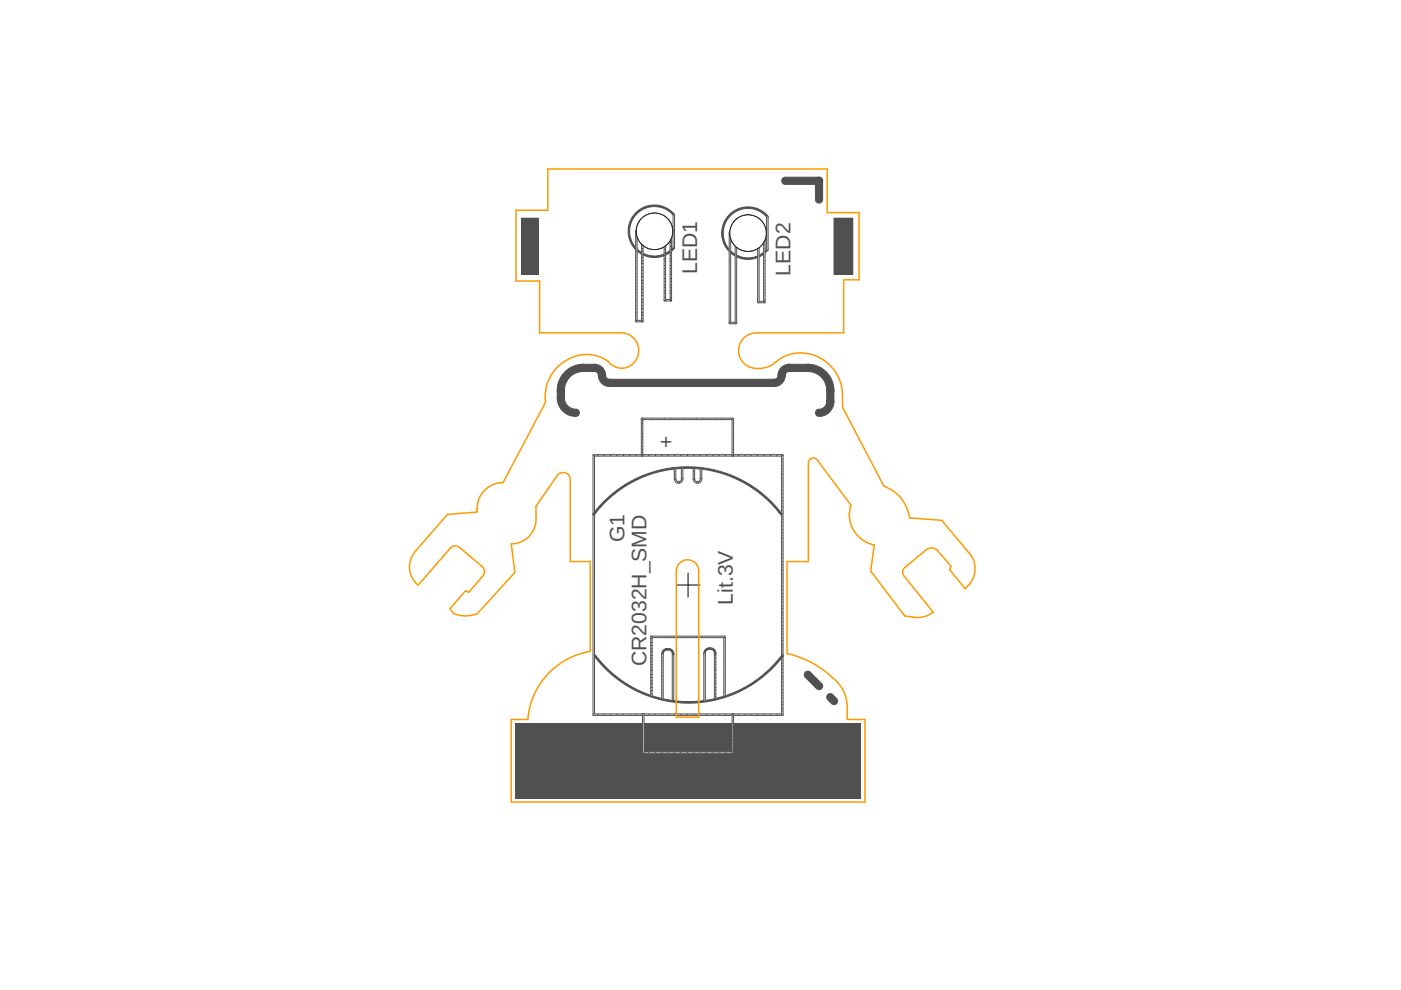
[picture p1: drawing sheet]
<svg xmlns="http://www.w3.org/2000/svg" width="297mm" height="210mm" viewBox="0 0 297 210" stroke-linecap="round" stroke-linejoin="round" font-family="sans-serif">
<defs><g id="words">
<g font-size="4.5" fill="#505050">
<text x="147.8" y="58" transform="rotate(-90 147.8 58)">LED1</text>
<text x="167.6" y="58.4" transform="rotate(-90 167.6 58.4)">LED2</text>
<text x="142.7" y="94.9" transform="rotate(-90 142.7 94.9)">+</text>
<text x="132.4" y="114.9" transform="rotate(-90 132.4 114.9)">G1</text>
<text x="155.4" y="128.2" transform="rotate(-90 155.4 128.2)">Lit.3V</text>
<text x="137.1" y="141.3" transform="rotate(-90 137.1 141.3)">CR2032H_SMD</text>
</g>
</g></defs>
<g fill="#505050" stroke="#505050" stroke-width=".21">
<path d="M109.4 153.4h73v15.9h-73z"/>
<path d="M170.7 142.6l.5-.3 .5 .2 2.6 2.5a.77 .77 0 0 1-.1 1 .77 .77 0 0 1-1 .1l-2.5-2.6-.2-.3z"/>
<path d="M175.4 147.4l.4-.3h.5l1.1 1.1a.77 .77 0 0 1 0 1 .77 .77 0 0 1-1 0l-1.1-1.1z"/>
<path d="M173 37.9a.77 .77 0 0 1 .8-.3 .77 .77 0 0 1 .6 .6v4.2a.77 .77 0 0 1-.7 .7 .77 .77 0 0 1-.8-.7v-4.2z"/>
<path d="M165.9 37.9l.5-.3h7.4a.77 .77 0 0 1 .6 .7 .77 .77 0 0 1-.6 .8h-7.4a.76 .76 0 0 1-.5-1.2z"/>
<path d="M176.8 46.3h4v11.9h-4z"/>
<path d="M110.6 46.3h3.5v11.9h-3.5z"/>
<path d="M175.4 82.3a.77 .77 0 0 1 .8-.3 .77 .77 0 0 1 .6 .7v2.6a.77 .77 0 0 1-.8 .6 .77 .77 0 0 1-.7-.6v-2.6z"/>
<path d="M166.7 77.5l.5-.3h4.2a.77 .77 0 0 1 .6 .8 .77 .77 0 0 1-.6 .8h-4.2a.76 .76 0 0 1-.5-1.3z"/>
<path d="M128.6 80.7l.5-.3h35.1a.77 .77 0 0 1 .7 .8 .77 .77 0 0 1-.7 .7h-35.1a.76 .76 0 0 1-.5-1.2z"/>
<path d="M123.1 77.5l.5-.3h2.6a.77 .77 0 0 1 .6 .8 .77 .77 0 0 1-.6 .8h-2.6a.76 .76 0 0 1-.5-1.3z"/>
<path d="M118.3 82.3a.77 .77 0 0 1 .8-.3 .77 .77 0 0 1 .6 .7v1.8a.77 .77 0 0 1-.8 .6 .77 .77 0 0 1-.7-.6v-1.8z"/>
<path d="M155.3 96.4h10.6l.1 .2-.1 .1h-10.6z"/>
<path d="M136 96.5l19.4-.1 .1 .2-.1 .1h-19.3z"/>
<path d="M125.8 96.4h10.4l.1 .2-.1 .1h-10.3z"/>
<path d="M125.8 96.4l.2 .1v12.6l-.1 .1-.2-.1z"/>
<path d="M125.8 108.9l.2 .1v42.6l-.1 .1-.2-.1z"/>
<path d="M125.8 151.4h10.6l.1 .2-.1 .1h-10.5z"/>
<path d="M136.3 151.4h19.1l.1 .2-.1 .1h-19z"/>
<path d="M155.2 151.4h10.7l.1 .2-.1 .1h-10.6z"/>
<path d="M165.7 138.9l.3 .1v12.6l-.1 .1-.2-.1z"/>
<path d="M165.8 96.4l.2 .1v42.6l-.1 .1-.2-.1z"/>
<path d="M136 88.7l19.2-.1 .1 .2-.1 .2h-19.1z"/>
<path d="M136 88.7l.3 .1v7.8l-.1 .1-.2-.1z"/>
<path d="M155.2 88.7l.3 .1v7.8l-.1 .1-.2-.1z"/>
<path d="M155.2 151.4l.3 .1v8.1l-.1 .1-.2-.1z"/>
<path d="M136.2 159.4h19.2l.1 .2-.1 .1h-19z"/>
<path d="M136.3 151.4l.2 .1v8.1l-.1 .1-.2-.1z"/>
<path d="M151.5 138.4l.3 .1v9.6l-.1 .1-.2-.1z"/>
<path d="M150.3 137.4h.4l.1 .2-.5 .1z"/>
<path d="M149.2 138.4l.3 .1v10.1l-.1 .1-.2-.1z"/>
<path d="M142.6 138.6h.3v9.8l-.2 .2-.2-.2z"/>
<path d="M141.3 137.6l.4-.1 .2 .2-.5 .1z"/>
<path d="M140.4 138.5l.2 .1v9.6l-.1 .1-.2-.1z"/>
<path d="M153.5 134.9l.3 .1v12.6l-.2 .1-.1-.1z"/>
<path d="M138 134.9h15.6l.2 .2-.2 .1h-15.5z"/>
<path d="M138 134.9l.3 .1v12.6l-.1 .1-.2-.1z"/>
<path d="M148.5 99.2l.3 .1v2.3l-.1 .1-.2-.1z"/>
<path d="M147 99.2l.3 .1v2.3l-.1 .1-.2-.1z"/>
<path d="M144.5 99.2l.3 .1v2.3l-.1 .1-.2-.1z"/>
<path d="M143 99.2l.3 .1v2.3l-.1 .1-.2-.1z"/>
<path d="M142.7 45.5h.3v7.1l-.1 .1-.2-.1z"/>
<path d="M134.8 49h.3v19.1l-.1 .1-.2-.1z"/>
<path d="M134.8 68l1.4-.1 .2 .2-.2 .1h-1.3z"/>
<path d="M136.1 49h.3v19.1l-.2 .1-.2-.1z"/>
<path d="M134.8 49l1.4-.1 .2 .2-.2 .1h-1.3z"/>
<path d="M142.1 49h.3v14.7l-.1 .1-.2-.1z"/>
<path d="M140.8 63.6l1.5-.1 .1 .2-.1 .1h-1.4z"/>
<path d="M140.8 49h.3v14.7l-.1 .1-.2-.1z"/>
<path d="M140.8 49l1.5-.1 .1 .2-.1 .1h-1.4z"/>
<path d="M162.6 45.8l.3 .1v7.1l-.2 .1-.2-.1z"/>
<path d="M154.7 49.3l.2 .1v19.1l-.1 .1-.2-.1z"/>
<path d="M154.6 68.4l1.5-.1 .1 .2-.1 .1h-1.4z"/>
<path d="M155.9 49.3l.3 .1v19.1l-.1 .1-.2-.1z"/>
<path d="M154.7 49.3h1.4l.1 .2-.1 .1h-1.4z"/>
<path d="M162 49.3l.2 .1v14.7l-.1 .1-.2-.1z"/>
<path d="M160.7 63.9h1.4l.1 .2-.1 .1h-1.3z"/>
<path d="M160.7 49.3l.3 .1v14.7l-.2 .1-.2-.1z"/>
<path d="M160.7 49.3h1.4l.1 .2-.1 .1h-1.3z"/>
</g>
<g fill="#505050" stroke="#505050" stroke-width=".21">
<path d="M173.2 86.9a2.49 2.49 0 0 0 2-1.1v-.4a.81 .81 0 0 1 .8-1 .81 .81 0 0 1 .8 1 2.94 2.94 0 0 1-3.6 2.7l-.3-.5z" fill-rule="evenodd"/>
<path d="M170.7 77.5l.1-.1a5 5 0 0 1 5.5 3.1l.4 1.3a1.25 1.25 0 0 1-.4 1.7 .77 .77 0 0 1-1-.7 4.1 4.1 0 0 0-4.3-4.1l-.4-.4z" fill-rule="evenodd"/>
<path d="M165.7 77.9a1.51 1.51 0 0 1 2.3-.2 .81 .81 0 0 1-.9 1.1 1.56 1.56 0 0 0-.8 1.3 .84 .84 0 0 1-1.1 0 .84 .84 0 0 1-.2-1.1z" fill-rule="evenodd"/>
<path d="M163.7 80.6a1.26 1.26 0 0 0 1.3-1 .78 .78 0 0 1 .8-.8 .78 .78 0 0 1 .7 1 2.21 2.21 0 0 1-2.8 2l-.3-.5z" fill-rule="evenodd"/>
<path d="M127 79.1a.8 .8 0 0 1 1-.2 .8 .8 0 0 1 .4 .9 1.44 1.44 0 0 0 1.3 .8 .85 .85 0 0 1 .1 1.1 .85 .85 0 0 1-1.2 .2 2.16 2.16 0 0 1-1.6-2.8z" fill-rule="evenodd"/>
<path d="M125.4 77.5a1.72 1.72 0 0 1 2.6 .7l.3 .8a.85 .85 0 0 1-.1 1.1 .85 .85 0 0 1-1.2 0 1.3 1.3 0 0 0-1-1.3 .76 .76 0 0 1-.6-.5 .76 .76 0 0 1 0-.8z" fill-rule="evenodd"/>
<path d="M119.8 78.8a4.8 4.8 0 0 1 4.3-1.4 .77 .77 0 0 1 .3 .8 .77 .77 0 0 1-.7 .6 4.1 4.1 0 0 0-4.1 4.3 .8 .8 0 0 1-1 .4 .8 .8 0 0 1-.4-1.1 5.4 5.4 0 0 1 1.6-3.6z" fill-rule="evenodd"/>
<path d="M118.3 83.9a.84 .84 0 0 1 1.1-.2 .84 .84 0 0 1 .3 1.1 2.55 2.55 0 0 0 2.7 2 .79 .79 0 0 1 .4 1 .79 .79 0 0 1-1 .5 3.7 3.7 0 0 1-3.5-4.4z" fill-rule="evenodd"/>
<path d="M128.1 106.3a24.9 24.9 0 0 1 37.7 2.8l-.2 .1a24.9 24.9 0 0 0-39.7 0l-.1-.2z" fill-rule="evenodd"/>
<path d="M126 138.9h.1a24.9 24.9 0 0 0 39.8 0l.1 .1a24.9 24.9 0 0 1-40 0z" fill-rule="evenodd"/>
<path d="M150.5 137.4a.95 .95 0 0 1 1 .3 .95 .95 0 0 1 .2 1l-.2-.1a1.15 1.15 0 0 0-1-1z" fill-rule="evenodd"/>
<path d="M149.6 137.7l.7-.3h.2v.3a1.15 1.15 0 0 0-1.1 1l-.2-.1v-.2z" fill-rule="evenodd"/>
<path d="M141.6 137.6a.96 .96 0 0 1 .9 .2 .96 .96 0 0 1 .2 1l-.1-.1a1.15 1.15 0 0 0-1-1z" fill-rule="evenodd"/>
<path d="M140.6 137.8l.7-.3 .3 .1-.1 .2a1.21 1.21 0 0 0-1 1l-.2-.3z" fill-rule="evenodd"/>
<path d="M147.7 102.2h.1a.93 .93 0 0 0 .8-.8h.1a.51 .51 0 0 1 .1 .5 .51 .51 0 0 1-.4 .4l-.6 .1z" fill-rule="evenodd"/>
<path d="M147 101.4h.2a.97 .97 0 0 0 .8 .9v.1a.79 .79 0 0 1-1-1z" fill-rule="evenodd"/>
<path d="M143.7 102.2h.1a.94 .94 0 0 0 .8-.8h.1a.51 .51 0 0 1 .1 .5 .51 .51 0 0 1-.4 .4l-.6 .1z" fill-rule="evenodd"/>
<path d="M143 101.4h.2a.97 .97 0 0 0 .8 .9v.1a.79 .79 0 0 1-1-1z" fill-rule="evenodd"/>
<path d="M134.8 45.1a5.4 5.4 0 0 1 8.2 .5l-.1 .1a5.3 5.3 0 0 0-7.7-.5 5.3 5.3 0 0 0 0 7.7 5.3 5.3 0 0 0 7.7-.5l.1 .1a5.5 5.5 0 0 1-8 .6 5.5 5.5 0 0 1-.2-8z" fill-rule="evenodd"/>
<path d="M154.7 45.5a5.4 5.4 0 0 1 8.2 .5l-.2 .1a5.3 5.3 0 0 0-7.7-.5 5.3 5.3 0 0 0 0 7.7 5.3 5.3 0 0 0 7.7-.5l.2 .1a5.5 5.5 0 0 1-8.1 .6 5.5 5.5 0 0 1-.1-8z" fill-rule="evenodd"/>
</g>
<path d="M137.1 49h3.2M138.7 47.4v3.2M157 49.4h3.2M158.6 47.8v3.2M143.3 124h5.1M145.9 121.5v5.1" fill="none" stroke="#000" stroke-width=".21"/>
<path d="M116.1 35.8h59.3v9.3h6.7v14.2h-3.2v11.3h-18.3a3.8 3.8 0 0 0-4 4 3.8 3.8 0 0 0 4.5 3.5l1.7-.3 1.1-.6a8.8 8.8 0 0 1 9.5-1.5 8.8 8.8 0 0 1 5.2 8.1v2.5l8.8 16.8a8.4 8.4 0 0 1 5.5 6.7l6.8 .5 6.2 7.5a5.3 5.3 0 0 1-1.3 7l-3.2-4 .2-.7-3-3.5-.9-.4-1 .2-5 4.1-.3 .8 .2 .8 6.3 7.7-1.1 .7-1.3 .3a9.5 9.5 0 0 1-3.7-.2l-7.2-9.5 .8-5.5a6.6 6.6 0 0 1-5.3-6.6l.3-1.9-7-9.4a1.06 1.06 0 0 0-1.2-.6 1.06 1.06 0 0 0-.8 1v21h-4.5v19.5a20.2 20.2 0 0 1 11.6 7.3l.9 2a15.3 15.3 0 0 1 .2 4.6h3.8v17.6h-75v-17.6h3.5a16 16 0 0 1 13.2-14.4v-19h-4.2v-17.3a1.52 1.52 0 0 0-1-1.5 1.52 1.52 0 0 0-1.7 .5l-4.6 6.5a9.5 9.5 0 0 1-.3 4.6 5.3 5.3 0 0 1-4.9 3.4l.8 6.1-8 8.7-.7 .2a6.8 6.8 0 0 1-4.3-.2l-.8-1 3.3-3.8 .7 .3 3-3.5a1.39 1.39 0 0 0-.2-2l-4.8-4a1.37 1.37 0 0 0-2 .2l-6.7 7.8a5 5 0 0 1-.6-7.3l6.8-7.7 6.3-.5a5.6 5.6 0 0 1 5.5-6.3l9-17a8.9 8.9 0 0 1 11.8-9.5 4.5 4.5 0 0 1 2.1 1.5 3.7 3.7 0 0 0 5.4-1.2 3.7 3.7 0 0 0-1.8-5.2l-1.5-.4-17.3 .1v-11h-5v-15h6.7zM144.3 119.3a2.36 2.36 0 0 1 2.5-.4 2.36 2.36 0 0 1 1.3 2.2v31h-4.7v-31l.3-1.2z" fill="none" stroke="#f90" stroke-width=".32"/>
<circle cx="138.8" cy="49" r="3.9" fill="none" stroke="#f90" stroke-width=".21"/>
<circle cx="138.8" cy="49" r="3.9" fill="#fff" stroke="#000" stroke-width=".21"/>
<circle cx="158.6" cy="49.4" r="3.9" fill="none" stroke="#f90" stroke-width=".21"/>
<circle cx="158.6" cy="49.4" r="3.9" fill="#fff" stroke="#000" stroke-width=".21"/>
<use href="#words"/>
</svg>
